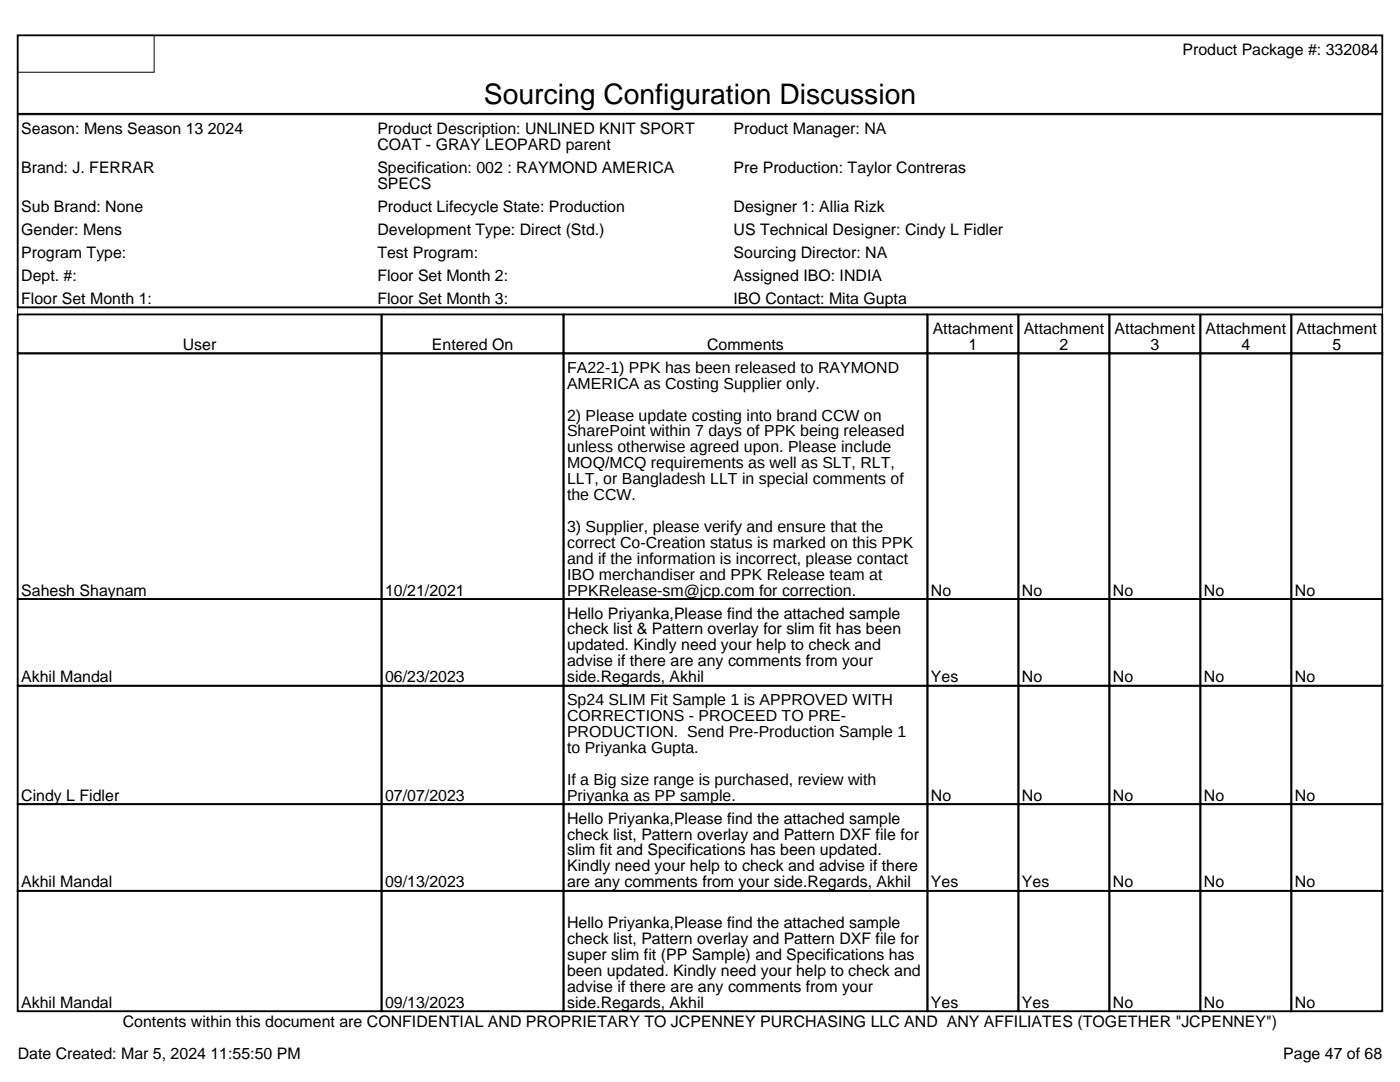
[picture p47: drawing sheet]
<svg xmlns="http://www.w3.org/2000/svg" width="279mm" height="216mm" viewBox="0 0 279 216" stroke-linecap="round" stroke-linejoin="round" font-family="sans-serif">
<defs><g id="words">
<text font-size="5.6" x="96.6" y="20.8">Sourcing Configuration Discussion</text>
<g font-size="3.2">
<text x="236" y="10.9">Product Package #: 332084</text>
<text x="4.2" y="26.8">Season: Mens Season 13 2024</text>
<text x="75.3" y="26.8">Product Description: UNLINED KNIT SPORT</text>
<text x="75.3" y="29.9">COAT - GRAY LEOPARD parent</text>
<text x="146.4" y="26.8">Product Manager: NA</text>
<text x="4.2" y="34.5">Brand: J. FERRAR</text>
<text x="75.3" y="34.5">Specification: 002 : RAYMOND AMERICA</text>
<text x="146.4" y="34.5">Pre Production: Taylor Contreras</text>
<text x="75.3" y="37.7">SPECS</text>
<text x="4.2" y="42.3">Sub Brand: None</text>
<text x="4.2" y="46.9">Gender: Mens</text>
<text x="75.3" y="42.3">Product Lifecycle State: Production</text>
<text x="75.3" y="46.9">Development Type: Direct (Std.)</text>
<text x="146.4" y="42.3">Designer 1: Allia Rizk</text>
<text x="146.4" y="46.9">US Technical Designer: Cindy L Fidler</text>
<text x="4.2" y="51.5">Program Type:</text>
<text x="75.3" y="51.5">Test Program:</text>
<text x="146.4" y="51.5">Sourcing Director: NA</text>
<text x="4.2" y="56">Dept. #:</text>
<text x="75.3" y="56">Floor Set Month 2:</text>
<text x="146.4" y="56">Assigned IBO: INDIA</text>
<text x="4.2" y="60.6">Floor Set Month 1:</text>
<text x="75.3" y="60.6">Floor Set Month 3:</text>
<text x="146.4" y="60.6">IBO Contact: Mita Gupta</text>
<text x="36.5" y="69.8">User</text>
<text x="86.2" y="69.8">Entered On</text>
<text x="141.1" y="69.8">Comments</text>
<text x="186.1" y="66.6">Attachment</text>
<text x="193.3" y="69.8">1</text>
<text x="204.3" y="66.6">Attachment</text>
<text x="211.4" y="69.8">2</text>
<text x="222.5" y="66.6">Attachment</text>
<text x="229.6" y="69.8">3</text>
<text x="240.6" y="66.6">Attachment</text>
<text x="247.8" y="69.8">4</text>
<text x="258.8" y="66.6">Attachment</text>
<text x="265.9" y="69.8">5</text>
<text x="113.2" y="74.4">FA22-1) PPK has been released to RAYMOND</text>
<text x="113.2" y="77.6">AMERICA as Costing Supplier only.</text>
<text x="113.2" y="83.9">2) Please update costing into brand CCW on</text>
<text x="113.2" y="87.1">SharePoint within 7 days of PPK being released</text>
<text x="113.2" y="90.3">unless otherwise agreed upon. Please include</text>
<text x="113.2" y="93.4">MOQ/MCQ requirements as well as SLT, RLT,</text>
<text x="113.2" y="96.6">LLT, or Bangladesh LLT in special comments of</text>
<text x="113.2" y="99.8">the CCW.</text>
<text x="113.2" y="106.1">3) Supplier, please verify and ensure that the</text>
<text x="113.2" y="109.3">correct Co-Creation status is marked on this PPK</text>
<text x="113.2" y="112.5">and if the information is incorrect, please contact</text>
<text x="4.2" y="118.8">Sahesh Shaynam</text>
<text x="76.9" y="118.8">10/21/2021</text>
<text x="113.2" y="115.7">IBO merchandiser and PPK Release team at</text>
<text x="113.2" y="118.8">PPKRelease-sm@jcp.com for correction.</text>
<text x="185.8" y="118.8">No</text>
<text x="204" y="118.8">No</text>
<text x="222.1" y="118.8">No</text>
<text x="240.3" y="118.8">No</text>
<text x="258.4" y="118.8">No</text>
<text x="113.2" y="123.4">Hello Priyanka,Please find the attached sample</text>
<text x="113.2" y="126.6">check list &amp; Pattern overlay for slim fit has been</text>
<text x="113.2" y="129.8">updated. Kindly need your help to check and</text>
<text x="4.2" y="136.1">Akhil Mandal</text>
<text x="76.9" y="136.1">06/23/2023</text>
<text x="113.2" y="133">advise if there are any comments from your</text>
<text x="113.2" y="136.1">side.Regards, Akhil</text>
<text x="185.8" y="136.1">Yes</text>
<text x="204" y="136.1">No</text>
<text x="222.1" y="136.1">No</text>
<text x="240.3" y="136.1">No</text>
<text x="258.4" y="136.1">No</text>
<text x="113.2" y="140.7">Sp24 SLIM Fit Sample 1 is APPROVED WITH</text>
<text x="113.2" y="143.9">CORRECTIONS - PROCEED TO PRE-</text>
<text x="113.2" y="147.1">PRODUCTION. Send Pre-Production Sample 1</text>
<text x="113.2" y="150.2">to Priyanka Gupta.</text>
<text x="4.2" y="159.8">Cindy L Fidler</text>
<text x="76.9" y="159.8">07/07/2023</text>
<text x="113.2" y="156.6">If a Big size range is purchased, review with</text>
<text x="113.2" y="159.8">Priyanka as PP sample.</text>
<text x="185.8" y="159.8">No</text>
<text x="204" y="159.8">No</text>
<text x="222.1" y="159.8">No</text>
<text x="240.3" y="159.8">No</text>
<text x="258.4" y="159.8">No</text>
<text x="113.2" y="164.3">Hello Priyanka,Please find the attached sample</text>
<text x="113.2" y="167.5">check list, Pattern overlay and Pattern DXF file for</text>
<text x="113.2" y="170.7">slim fit and Specifications has been updated.</text>
<text x="113.2" y="173.9">Kindly need your help to check and advise if there</text>
<text x="4.2" y="177">Akhil Mandal</text>
<text x="76.9" y="177">09/13/2023</text>
<text x="113.2" y="177">are any comments from your side.Regards, Akhil</text>
<text x="185.8" y="177">Yes</text>
<text x="204" y="177">Yes</text>
<text x="222.1" y="177">No</text>
<text x="240.3" y="177">No</text>
<text x="258.4" y="177">No</text>
<text x="113.2" y="185.2">Hello Priyanka,Please find the attached sample</text>
<text x="113.2" y="188.4">check list, Pattern overlay and Pattern DXF file for</text>
<text x="113.2" y="191.6">super slim fit (PP Sample) and Specifications has</text>
<text x="113.2" y="194.7">been updated. Kindly need your help to check and</text>
<text x="113.2" y="197.9">advise if there are any comments from your</text>
<text x="4.2" y="201.1">Akhil Mandal</text>
<text x="76.9" y="201.1">09/13/2023</text>
<text x="113.2" y="201.1">side.Regards, Akhil</text>
<text x="185.8" y="201.1">Yes</text>
<text x="204" y="201.1">Yes</text>
<text x="222.1" y="201.1">No</text>
<text x="240.3" y="201.1">No</text>
<text x="258.4" y="201.1">No</text>
<text x="24.5" y="205">Contents within this document are CONFIDENTIAL AND PROPRIETARY TO JCPENNEY PURCHASING LLC AND ANY AFFILIATES (TOGETHER &quot;JCPENNEY&quot;)</text>
<text x="3.5" y="211.3">Date Created: Mar 5, 2024 11:55:50 PM</text>
<text x="256.1" y="211.3">Page 47 of 68</text>
</g>
</g></defs>
<g fill="none" stroke="#000" stroke-width=".35">
<path d="M3.5 7.1h272.4v54.2h-272.4zM3.5 22.7h272.4M3.5 62.7h72.7v7.8h-72.7zM3.5 70.5h72.7v49h-72.7zM76.2 62.7h36.3v7.8h-36.3zM76.2 70.5h36.3v49h-36.3zM112.5 62.7h72.6v7.8h-72.6zM112.5 70.5h72.6v49h-72.6zM185.1 62.7h18.1v7.8h-18.1zM185.1 70.5h18.1v49h-18.1zM203.2 62.7h18.2v7.8h-18.2zM203.2 70.5h18.2v49h-18.2z"/>
<path d="M221.4 62.7h18.2v7.8h-18.2zM221.4 70.5h18.2v49h-18.2zM239.6 62.7h18.1v7.8h-18.1zM239.6 70.5h18.1v49h-18.1zM257.7 62.7h18.2v7.8h-18.2zM257.7 70.5h18.2v49h-18.2zM3.5 119.5h72.7v17.3h-72.7zM76.2 119.5h36.3v17.3h-36.3zM112.5 119.5h72.6v17.3h-72.6zM185.1 119.5h18.1v17.3h-18.1zM203.2 119.5h18.2v17.3h-18.2zM221.4 119.5h18.2v17.3h-18.2z"/>
<path d="M239.6 119.5h18.1v17.3h-18.1zM257.7 119.5h18.2v17.3h-18.2zM3.5 136.8h72.7v23.7h-72.7zM76.2 136.8h36.3v23.7h-36.3zM112.5 136.8h72.6v23.7h-72.6zM185.1 136.8h18.1v23.7h-18.1zM203.2 136.8h18.2v23.7h-18.2zM221.4 136.8h18.2v23.7h-18.2zM239.6 136.8h18.1v23.7h-18.1zM257.7 136.8h18.2v23.7h-18.2zM3.5 160.5h72.7v17.3h-72.7zM3.5 177.8h72.7v24h-72.7z"/>
<path d="M76.2 160.5h36.3v17.3h-36.3zM76.2 177.8h36.3v24h-36.3zM112.5 160.5h72.6v17.3h-72.6zM112.5 177.8h72.6v24h-72.6zM185.1 160.5h18.1v17.3h-18.1zM185.1 177.8h18.1v24h-18.1zM203.2 160.5h18.2v17.3h-18.2zM203.2 177.8h18.2v24h-18.2zM221.4 160.5h18.2v17.3h-18.2zM221.4 177.8h18.2v24h-18.2zM239.6 160.5h18.1v17.3h-18.1zM239.6 177.8h18.1v24h-18.1z"/>
<path d="M257.7 160.5h18.2v17.3h-18.2zM257.7 177.8h18.2v24h-18.2z"/>
</g>
<path d="M3.5 7.1h27.3v7.3h-27.3zM3.5 22.9h272.4v38.4h-272.4zM3.5 61.3h272.4v1.4h-272.4zM3.5 62.7h272.4v139.1h-272.4z" fill="none" stroke="#000" stroke-width=".2"/>
<use href="#words"/>
</svg>
